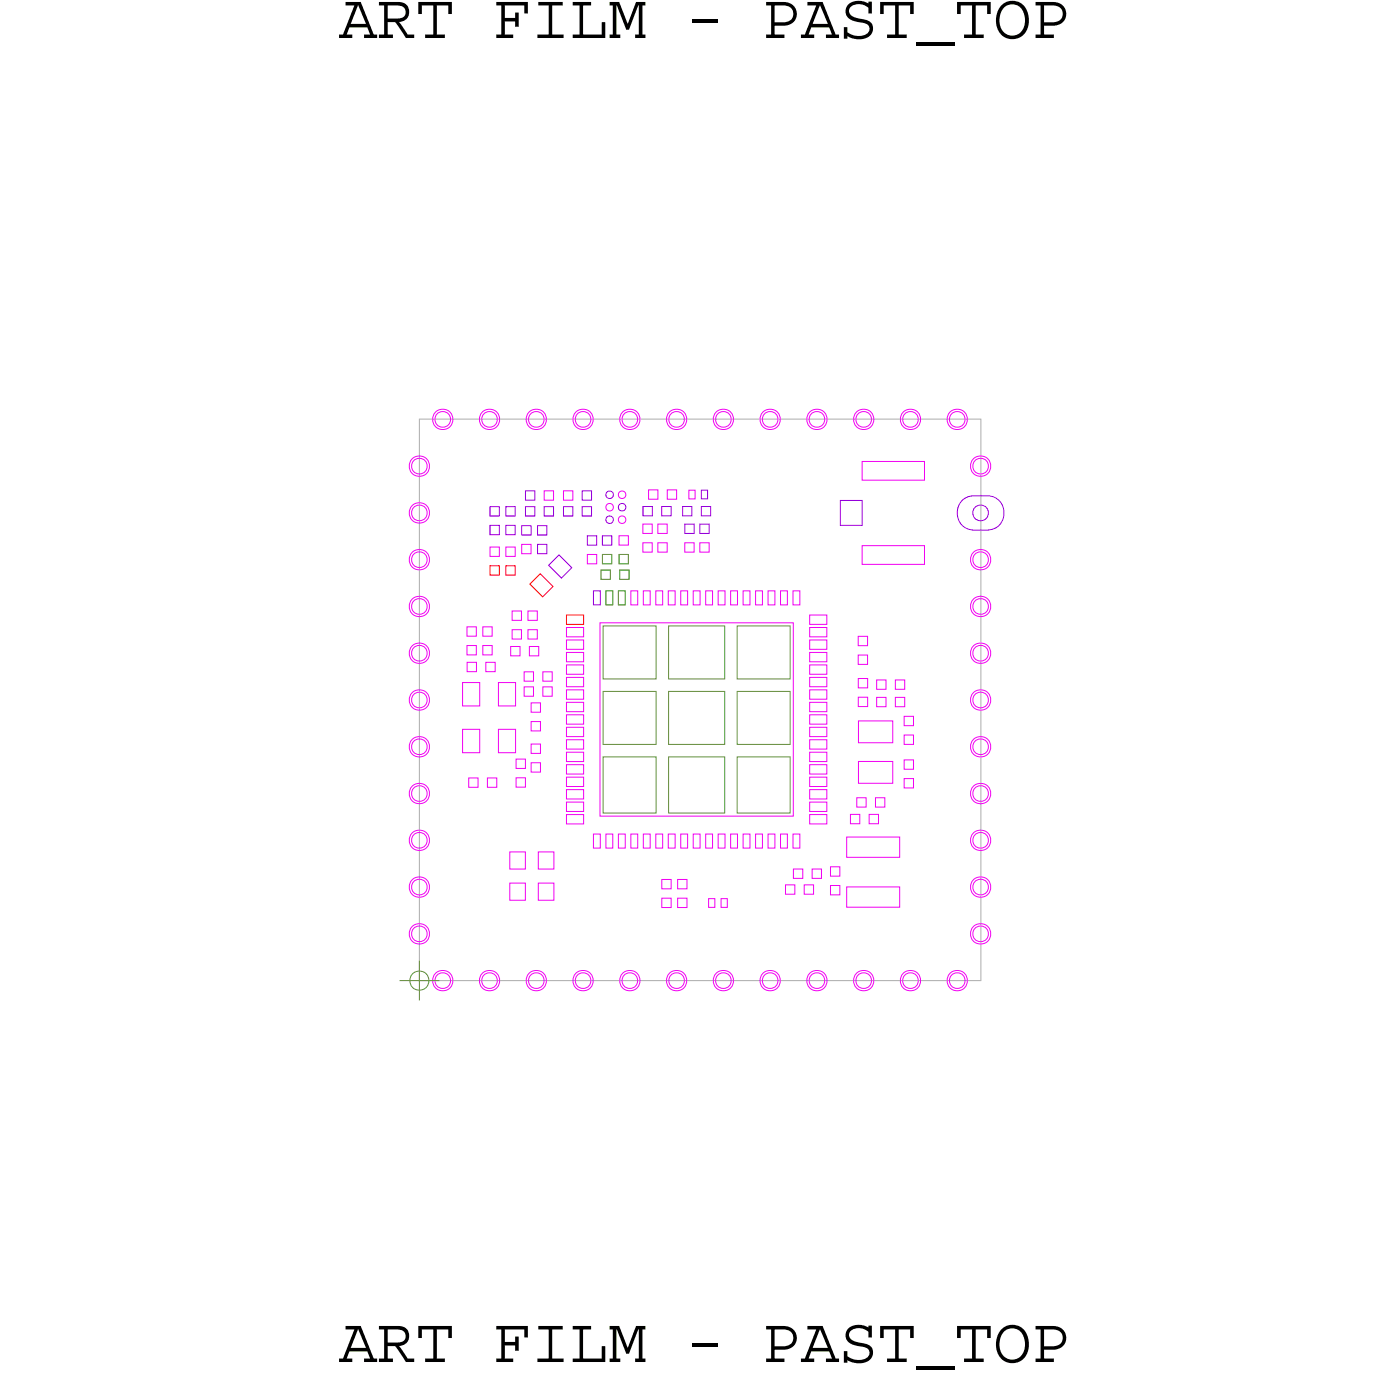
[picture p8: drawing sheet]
<svg xmlns="http://www.w3.org/2000/svg" width="45mm" height="45mm" viewBox="0 0 45 45" stroke-linecap="round" stroke-linejoin="round" font-family="sans-serif">
<defs><g id="words">
<g font-size="2.1">
<text x="10.9" y="1.2">ART FILM - PAST_TOP</text>
<text x="10.9" y="43.7">ART FILM - PAST_TOP</text>
</g>
</g></defs>
<!-- layer: Board Outline -->
<path d="M13.5 13.4h18v18h-18z" fill="none" stroke="#acacac" stroke-width=".03"/>
<!-- layer: Components -->
<path d="M19.3 22.2h1.7v1.7h-1.7zM19.3 20.1h1.7v1.7h-1.7zM19.3 24.3h1.7v1.8h-1.7zM21.4 22.2h1.8v1.7h-1.8zM21.4 20.1h1.8v1.7h-1.8zM21.4 24.3h1.8v1.8h-1.8zM23.6 22.2h1.7v1.7h-1.7zM23.6 20.1h1.7v1.7h-1.7zM23.6 24.3h1.7v1.8h-1.7z" fill="none" stroke="#638b3a" stroke-width=".03"/>
<!-- layer: Nets -->
<g fill="none" stroke="#f200f2" stroke-width=".03">
<path d="M13.2 17.7l.3-.1 .2 .1 .1 .2-.1 .3-.2 .1-.3-.1-.1-.3zM13.2 19.2l.3-.1 .2 .1 .1 .2-.1 .3-.2 .1-.3-.1-.1-.3zM13.2 14.7l.3-.1 .2 .1 .1 .2-.1 .3-.2 .1-.3-.1-.1-.3zM13.2 16.2l.3-.1 .2 .1 .1 .2-.1 .3-.2 .1-.3-.1-.1-.3zM13.3 17.8l.2-.1 .1 .1 .1 .1-.1 .2-.1 .1-.2-.1-.1-.2zM13.3 19.3l.2-.1 .1 .1 .1 .1-.1 .2-.1 .1-.2-.1-.1-.2zM13.3 14.8l.2-.1 .1 .1 .1 .1-.1 .2-.1 .1-.2-.1-.1-.2zM13.3 16.3l.2-.1 .1 .1 .1 .1-.1 .2-.1 .1-.2-.1-.1-.2zM14 13.2l.2-.1 .2 .1 .1 .2-.1 .3-.2 .1-.2-.1-.1-.3zM14 13.3l.2-.1 .2 .1 .1 .1-.1 .2-.2 .1-.2-.1-.1-.2zM15.5 13.2l.2-.1 .2 .1 .1 .2-.1 .3-.2 .1-.2-.1-.1-.3zM15.5 13.3l.2-.1 .2 .1 .1 .1-.1 .2-.2 .1-.2-.1-.1-.2z"/>
<path d="M15.7 17.5h.3v.3h-.3zM16.2 17.5h.3v.3h-.3zM16.4 19.6h.3v.3h-.3zM16.7 17.5h.3v.3h-.3zM16.9 19.6h.3v.3h-.3zM17 13.2l.2-.1 .2 .1 .1 .2-.1 .3-.2 .1-.2-.1-.1-.3zM17 13.3l.2-.1 .2 .1 .1 .1-.1 .2-.2 .1-.2-.1-.1-.2zM17.5 15.7h.3v.3h-.3zM18.1 15.7h.3v.3h-.3zM18.5 13.2l.2-.1 .2 .1 .1 .2-.1 .3-.2 .1-.2-.1-.1-.3zM18.5 13.3l.2-.1 .2 .1 .1 .1-.1 .2-.2 .1-.2-.1-.1-.2zM18.8 17.8h.3v.3h-.3z"/>
<path d="M19.2 20h6.2v6.2h-6.2zM19.4 16.2l.2-.1 .1 .2-.1 .1zM19.8 16.6l.2-.1 .1 .2-.1 .1zM19.8 15.8l.2-.1 .1 .2-.1 .1zM19.9 17.2h.3v.3h-.3zM20 13.2l.2-.1 .2 .1 .1 .2-.1 .3-.2 .1-.2-.1-.1-.3zM20 13.3l.2-.1 .2 .1 .1 .1-.1 .2-.2 .1-.2-.1-.1-.2zM20.2 18.9h.3v.5h-.3zM20.6 16.8h.3v.3h-.3zM20.6 17.4h.3v.3h-.3zM20.6 18.9h.3v.5h-.3zM20.8 15.7h.3v.3h-.3z"/>
<path d="M21 18.9h.3v.5h-.3zM21.1 16.8h.3v.3h-.3zM21.1 17.4h.3v.3h-.3zM21.4 15.7h.3v.3h-.3zM21.4 18.9h.3v.5h-.3zM21.5 13.2l.2-.1 .2 .1 .1 .2-.1 .3-.2 .1-.2-.1-.1-.3zM21.5 13.3l.2-.1 .2 .1 .1 .1-.1 .2-.2 .1-.2-.1-.1-.2zM21.8 18.9h.3v.5h-.3zM22 17.4h.3v.3h-.3zM22.1 15.7h.2v.3h-.2zM22.2 18.9h.3v.5h-.3zM22.4 17.4h.3v.3h-.3z"/>
<path d="M22.6 18.9h.3v.5h-.3zM23 13.2l.2-.1 .2 .1 .1 .2-.1 .3-.2 .1-.2-.1-.1-.3zM23 13.3l.2-.1 .2 .1 .1 .1-.1 .2-.2 .1-.2-.1-.1-.2zM23 18.9h.3v.5h-.3zM23.4 18.9h.3v.5h-.3zM23.8 18.9h.3v.5h-.3zM24.2 18.9h.3v.5h-.3zM24.5 13.2l.2-.1 .2 .1 .1 .2-.1 .3-.2 .1-.2-.1-.1-.3zM24.5 13.3l.2-.1 .2 .1 .1 .1-.1 .2-.2 .1-.2-.1-.1-.2zM24.6 18.9h.3v.5h-.3zM25 18.9h.3v.5h-.3zM25.4 18.9h.3v.5h-.3z"/>
<path d="M26 13.2l.2-.1 .2 .1 .1 .2-.1 .3-.2 .1-.2-.1-.1-.3zM26 19.7h.5v.3h-.5zM26 13.3l.2-.1 .2 .1 .1 .1-.1 .2-.2 .1-.2-.1-.1-.2zM27.5 13.2l.2-.1 .2 .1 .1 .2-.1 .3-.2 .1-.2-.1-.1-.3zM27.5 13.3l.2-.1 .2 .1 .1 .1-.1 .2-.2 .1-.2-.1-.1-.2zM27.7 14.8h1.9v.6h-1.9zM27.7 17.5h1.9v.6h-1.9zM29 13.2l.2-.1 .2 .1 .1 .2-.1 .3-.2 .1-.2-.1-.1-.3zM29 13.3l.2-.1 .2 .1 .1 .1-.1 .2-.2 .1-.2-.1-.1-.2zM30.5 13.2l.2-.1 .2 .1 .1 .2-.1 .3-.2 .1-.2-.1-.1-.3zM30.5 13.3l.2-.1 .2 .1 .1 .1-.1 .2-.2 .1-.2-.1-.1-.2zM31.2 19.2l.2-.1 .3 .1 .1 .2-.1 .3-.3 .1-.2-.1-.1-.3z"/>
<path d="M31.2 14.7l.2-.1 .3 .1 .1 .2-.1 .3-.3 .1-.2-.1-.1-.3zM31.2 17.7l.2-.1 .3 .1 .1 .2-.1 .3-.3 .1-.2-.1-.1-.3zM31.3 19.3l.1-.1 .2 .1 .1 .1-.1 .2-.2 .1-.1-.1-.1-.2zM31.3 14.8l.1-.1 .2 .1 .1 .1-.1 .2-.2 .1-.1-.1-.1-.2zM31.3 17.8l.1-.1 .2 .1 .1 .1-.1 .2-.2 .1-.1-.1-.1-.2zM13.2 29.7l.3-.1 .2 .1 .1 .2-.1 .3-.2 .1-.3-.1-.1-.3zM13.2 25.2l.3-.1 .2 .1 .1 .2-.1 .3-.2 .1-.3-.1-.1-.3zM13.2 23.7l.3-.1 .2 .1 .1 .2-.1 .3-.2 .1-.3-.1-.1-.3zM13.2 28.2l.3-.1 .2 .1 .1 .2-.1 .3-.2 .1-.3-.1-.1-.3zM13.2 26.7l.3-.1 .2 .1 .1 .2-.1 .3-.2 .1-.3-.1-.1-.3zM13.2 22.2l.3-.1 .2 .1 .1 .2-.1 .3-.2 .1-.3-.1-.1-.3zM13.2 20.7l.3-.1 .2 .1 .1 .2-.1 .3-.2 .1-.3-.1-.1-.3z"/>
<path d="M13.3 29.8l.2-.1 .1 .1 .1 .1-.1 .2-.1 .1-.2-.1-.1-.2zM13.3 25.3l.2-.1 .1 .1 .1 .1-.1 .2-.1 .1-.2-.1-.1-.2zM13.3 23.8l.2-.1 .1 .1 .1 .1-.1 .2-.1 .1-.2-.1-.1-.2zM13.3 28.3l.2-.1 .1 .1 .1 .1-.1 .2-.1 .1-.2-.1-.1-.2zM13.3 26.8l.2-.1 .1 .1 .1 .1-.1 .2-.1 .1-.2-.1-.1-.2zM13.3 22.3l.2-.1 .1 .1 .1 .1-.1 .2-.1 .1-.2-.1-.1-.2zM13.3 20.8l.2-.1 .1 .1 .1 .1-.1 .2-.1 .1-.2-.1-.1-.2zM14 31.2l.2-.1 .2 .1 .1 .2-.1 .3-.2 .1-.2-.1-.1-.3zM14 31.3l.2-.1 .2 .1 .1 .1-.1 .2-.2 .1-.2-.1-.1-.2zM14.8 21.9h.6v.7h-.6zM14.8 23.4h.6v.7h-.6zM15 20.7h.3v.3h-.3z"/>
<path d="M15 20.1h.3v.3h-.3zM15 21.2h.3v.3h-.3zM15 24.9h.3v.3h-.3zM15.5 31.2l.2-.1 .2 .1 .1 .2-.1 .3-.2 .1-.2-.1-.1-.3zM15.5 20.7h.3v.3h-.3zM15.5 20.1h.3v.3h-.3zM15.5 31.3l.2-.1 .2 .1 .1 .1-.1 .2-.2 .1-.2-.1-.1-.2zM15.6 21.2h.3v.3h-.3zM15.6 24.9h.3v.3h-.3zM16 23.4h.5v.7h-.5zM16 21.9h.5v.7h-.5zM16.3 27.3h.5v.6h-.5z"/>
<path d="M16.3 28.3h.5v.6h-.5zM16.4 20.7h.3v.3h-.3zM16.4 20.2h.3v.3h-.3zM16.6 24.3h.3v.3h-.3zM16.6 24.9h.3v.3h-.3zM16.8 21.5h.3v.3h-.3zM16.8 22h.3v.3h-.3zM16.9 20.2h.3v.3h-.3zM17 31.2l.2-.1 .2 .1 .1 .2-.1 .3-.2 .1-.2-.1-.1-.3zM17 20.7h.3v.3h-.3zM17 31.3l.2-.1 .2 .1 .1 .1-.1 .2-.2 .1-.2-.1-.1-.2zM17 22.5h.3v.3h-.3z"/>
<path d="M17 24.5h.3v.3h-.3zM17 23.1h.3v.3h-.3zM17 23.9h.3v.3h-.3zM17.3 27.3h.5v.6h-.5zM17.3 28.3h.5v.6h-.5zM17.4 22h.3v.3h-.3zM17.4 21.5h.3v.3h-.3zM18.2 21.3h.5v.3h-.5zM18.2 20.9h.5v.3h-.5zM18.2 22.5h.5v.3h-.5zM18.2 22.1h.5v.3h-.5zM18.2 20.1h.5v.3h-.5z"/>
<path d="M18.2 24.5h.5v.3h-.5zM18.2 21.7h.5v.3h-.5zM18.2 26.1h.5v.3h-.5zM18.2 25.7h.5v.3h-.5zM18.2 25.3h.5v.3h-.5zM18.2 24.9h.5v.3h-.5zM18.2 23.7h.5v.3h-.5zM18.2 24.1h.5v.3h-.5zM18.2 22.9h.5v.3h-.5zM18.2 23.3h.5v.3h-.5zM18.2 20.5h.5v.3h-.5zM18.5 31.2l.2-.1 .2 .1 .1 .2-.1 .3-.2 .1-.2-.1-.1-.3z"/>
<path d="M18.5 31.3l.2-.1 .2 .1 .1 .1-.1 .2-.2 .1-.2-.1-.1-.2zM19 26.7h.3v.5h-.3zM19.4 26.7h.3v.5h-.3zM19.8 26.7h.3v.5h-.3zM20 31.2l.2-.1 .2 .1 .1 .2-.1 .3-.2 .1-.2-.1-.1-.3zM20 31.3l.2-.1 .2 .1 .1 .1-.1 .2-.2 .1-.2-.1-.1-.2zM20.2 26.7h.3v.5h-.3zM20.6 26.7h.3v.5h-.3zM21 26.7h.3v.5h-.3zM21.2 28.2h.3v.3h-.3zM21.2 28.8h.3v.3h-.3zM21.4 26.7h.3v.5h-.3z"/>
<path d="M21.5 31.2l.2-.1 .2 .1 .1 .2-.1 .3-.2 .1-.2-.1-.1-.3zM21.5 31.3l.2-.1 .2 .1 .1 .1-.1 .2-.2 .1-.2-.1-.1-.2zM21.7 28.2h.3v.3h-.3zM21.7 28.8h.3v.3h-.3zM21.8 26.7h.3v.5h-.3zM22.2 26.7h.3v.5h-.3zM22.6 26.7h.3v.5h-.3zM22.7 28.8h.2v.3h-.2zM23 31.2l.2-.1 .2 .1 .1 .2-.1 .3-.2 .1-.2-.1-.1-.3zM23 31.3l.2-.1 .2 .1 .1 .1-.1 .2-.2 .1-.2-.1-.1-.2zM23 26.7h.3v.5h-.3zM23.1 28.8h.2v.3h-.2z"/>
<path d="M23.4 26.7h.3v.5h-.3zM23.8 26.7h.3v.5h-.3zM24.2 26.7h.3v.5h-.3zM24.5 31.2l.2-.1 .2 .1 .1 .2-.1 .3-.2 .1-.2-.1-.1-.3zM24.5 31.3l.2-.1 .2 .1 .1 .1-.1 .2-.2 .1-.2-.1-.1-.2zM24.6 26.7h.3v.5h-.3zM25 26.7h.3v.5h-.3zM25.2 28.4h.3v.3h-.3zM25.4 26.7h.3v.5h-.3zM25.4 27.9h.3v.3h-.3zM25.8 28.4h.3v.3h-.3zM26 31.2l.2-.1 .2 .1 .1 .2-.1 .3-.2 .1-.2-.1-.1-.3z"/>
<path d="M26 23.7h.5v.3h-.5zM26 24.1h.5v.3h-.5zM26 25.3h.5v.3h-.5zM26 22.5h.5v.3h-.5zM26 22.9h.5v.3h-.5zM26 23.3h.5v.3h-.5zM26 24.5h.5v.3h-.5zM26 26.1h.5v.3h-.5zM26 24.9h.5v.3h-.5zM26 22.1h.5v.3h-.5zM26 21.7h.5v.3h-.5zM26 21.3h.5v.3h-.5z"/>
<path d="M26 20.9h.5v.3h-.5zM26 20.5h.5v.3h-.5zM26 20.1h.5v.3h-.5zM26 25.7h.5v.3h-.5zM26 31.3l.2-.1 .2 .1 .1 .1-.1 .2-.2 .1-.2-.1-.1-.2zM26 27.9h.3v.3h-.3zM26.6 27.8h.3v.3h-.3zM26.6 28.4h.3v.3h-.3zM27.2 26.8h1.7v.7h-1.7zM27.2 28.4h1.7v.7h-1.7zM27.3 26.1h.3v.3h-.3zM27.5 31.2l.2-.1 .2 .1 .1 .2-.1 .3-.2 .1-.2-.1-.1-.3z"/>
<path d="M27.5 25.6h.3v.3h-.3zM27.5 31.3l.2-.1 .2 .1 .1 .1-.1 .2-.2 .1-.2-.1-.1-.2zM27.5 20.4h.3v.3h-.3zM27.5 21h.3v.3h-.3zM27.5 22.4h.3v.3h-.3zM27.5 21.8h.3v.3h-.3zM27.5 23.1h1.1v.7h-1.1zM27.5 24.4h1.1v.7h-1.1zM27.9 26.1h.3v.3h-.3zM28.1 25.6h.3v.3h-.3zM28.1 21.8h.3v.3h-.3zM28.1 22.4h.3v.3h-.3z"/>
<path d="M28.7 22.4h.3v.3h-.3zM28.7 21.8h.3v.3h-.3zM29 31.2l.2-.1 .2 .1 .1 .2-.1 .3-.2 .1-.2-.1-.1-.3zM29 23h.3v.3h-.3zM29 25h.3v.3h-.3zM29 23.6h.3v.3h-.3zM29 24.4h.3v.3h-.3zM29 31.3l.2-.1 .2 .1 .1 .1-.1 .2-.2 .1-.2-.1-.1-.2zM30.5 31.2l.2-.1 .2 .1 .1 .2-.1 .3-.2 .1-.2-.1-.1-.3zM30.5 31.3l.2-.1 .2 .1 .1 .1-.1 .2-.2 .1-.2-.1-.1-.2zM31.2 29.7l.2-.1 .3 .1 .1 .2-.1 .3-.3 .1-.2-.1-.1-.3zM31.2 26.7l.2-.1 .3 .1 .1 .2-.1 .3-.3 .1-.2-.1-.1-.3z"/>
<path d="M31.2 25.2l.2-.1 .3 .1 .1 .2-.1 .3-.3 .1-.2-.1-.1-.3zM31.2 23.7l.2-.1 .3 .1 .1 .2-.1 .3-.3 .1-.2-.1-.1-.3zM31.2 22.2l.2-.1 .3 .1 .1 .2-.1 .3-.3 .1-.2-.1-.1-.3zM31.2 20.7l.2-.1 .3 .1 .1 .2-.1 .3-.3 .1-.2-.1-.1-.3zM31.2 28.2l.2-.1 .3 .1 .1 .2-.1 .3-.3 .1-.2-.1-.1-.3zM31.3 29.8l.1-.1 .2 .1 .1 .1-.1 .2-.2 .1-.1-.1-.1-.2zM31.3 26.8l.1-.1 .2 .1 .1 .1-.1 .2-.2 .1-.1-.1-.1-.2zM31.3 25.3l.1-.1 .2 .1 .1 .1-.1 .2-.2 .1-.1-.1-.1-.2zM31.3 23.8l.1-.1 .2 .1 .1 .1-.1 .2-.2 .1-.1-.1-.1-.2zM31.3 22.3l.1-.1 .2 .1 .1 .1-.1 .2-.2 .1-.1-.1-.1-.2zM31.3 20.8l.1-.1 .2 .1 .1 .1-.1 .2-.2 .1-.1-.1-.1-.2zM31.3 28.3l.1-.1 .2 .1 .1 .1-.1 .2-.2 .1-.1-.1-.1-.2z"/>
</g>
<path d="M15.7 18.1h.3v.3h-.3zM16.2 18.1h.3v.3h-.3zM17 18.7l.3-.3 .4 .4-.3 .3zM18.2 19.7h.5v.3h-.5z" fill="none" stroke="#f00" stroke-width=".03"/>
<g fill="none" stroke="#8d00d9" stroke-width=".03">
<path d="M15.7 16.2h.3v.3h-.3zM15.7 16.8h.3v.3h-.3zM16.2 16.2h.3v.3h-.3zM16.2 16.8h.3v.3h-.3zM16.7 16.9h.3v.3h-.3zM16.9 15.7h.3v.3h-.3zM16.9 16.2h.3v.3h-.3zM17.2 17.5h.3v.3h-.3zM17.2 16.9h.3v.3h-.3zM17.5 16.2h.3v.3h-.3zM17.6 18.1l.3-.3 .4 .4-.3 .3zM18.1 16.2h.3v.3h-.3z"/>
<path d="M18.7 16.2h.3v.3h-.3zM18.7 15.7h.3v.3h-.3zM18.8 17.2h.3v.3h-.3zM19 18.9h.3v.5h-.3zM19.3 17.2h.3v.3h-.3zM19.4 15.8l.2-.1 .1 .2-.1 .1zM19.4 16.6l.2-.1 .1 .2-.1 .1zM19.8 16.2l.2-.1 .1 .2-.1 .1zM20.6 16.2h.3v.3h-.3zM21.2 16.2h.3v.3h-.3zM21.9 16.2h.3v.3h-.3zM22 16.8h.3v.3h-.3z"/>
<path d="M22.4 16.8h.3v.3h-.3zM22.5 16.2h.3v.3h-.3zM22.5 15.7h.2v.3h-.2zM26.9 16.1h.7v.8h-.7zM30.9 16a.93 .93 0 0 1 1.3 .3v.3a.85 .85 0 0 1-1.5 0v-.3zM31.3 16.3l.1-.1 .2 .1 .1 .1-.1 .2-.2 .1-.1-.1-.1-.2z"/>
</g>
<path d="M19.3 18.3h.3v.3h-.3zM19.3 17.8h.3v.3h-.3zM19.4 18.9h.3v.5h-.3zM19.8 18.9h.3v.5h-.3zM19.9 17.8h.3v.3h-.3zM19.9 18.3h.3v.3h-.3z" fill="none" stroke="#00a200" stroke-width=".03"/>
<!-- layer: Drawing Origin -->
<path d="M12.8 31.4h1.3M13.2 31.2l.3-.1 .2 .1 .1 .2-.1 .3-.2 .1-.3-.1-.1-.3zM13.5 30.8v1.3" fill="none" stroke="#638b3a" stroke-width=".03"/>
<use href="#words"/>
</svg>
